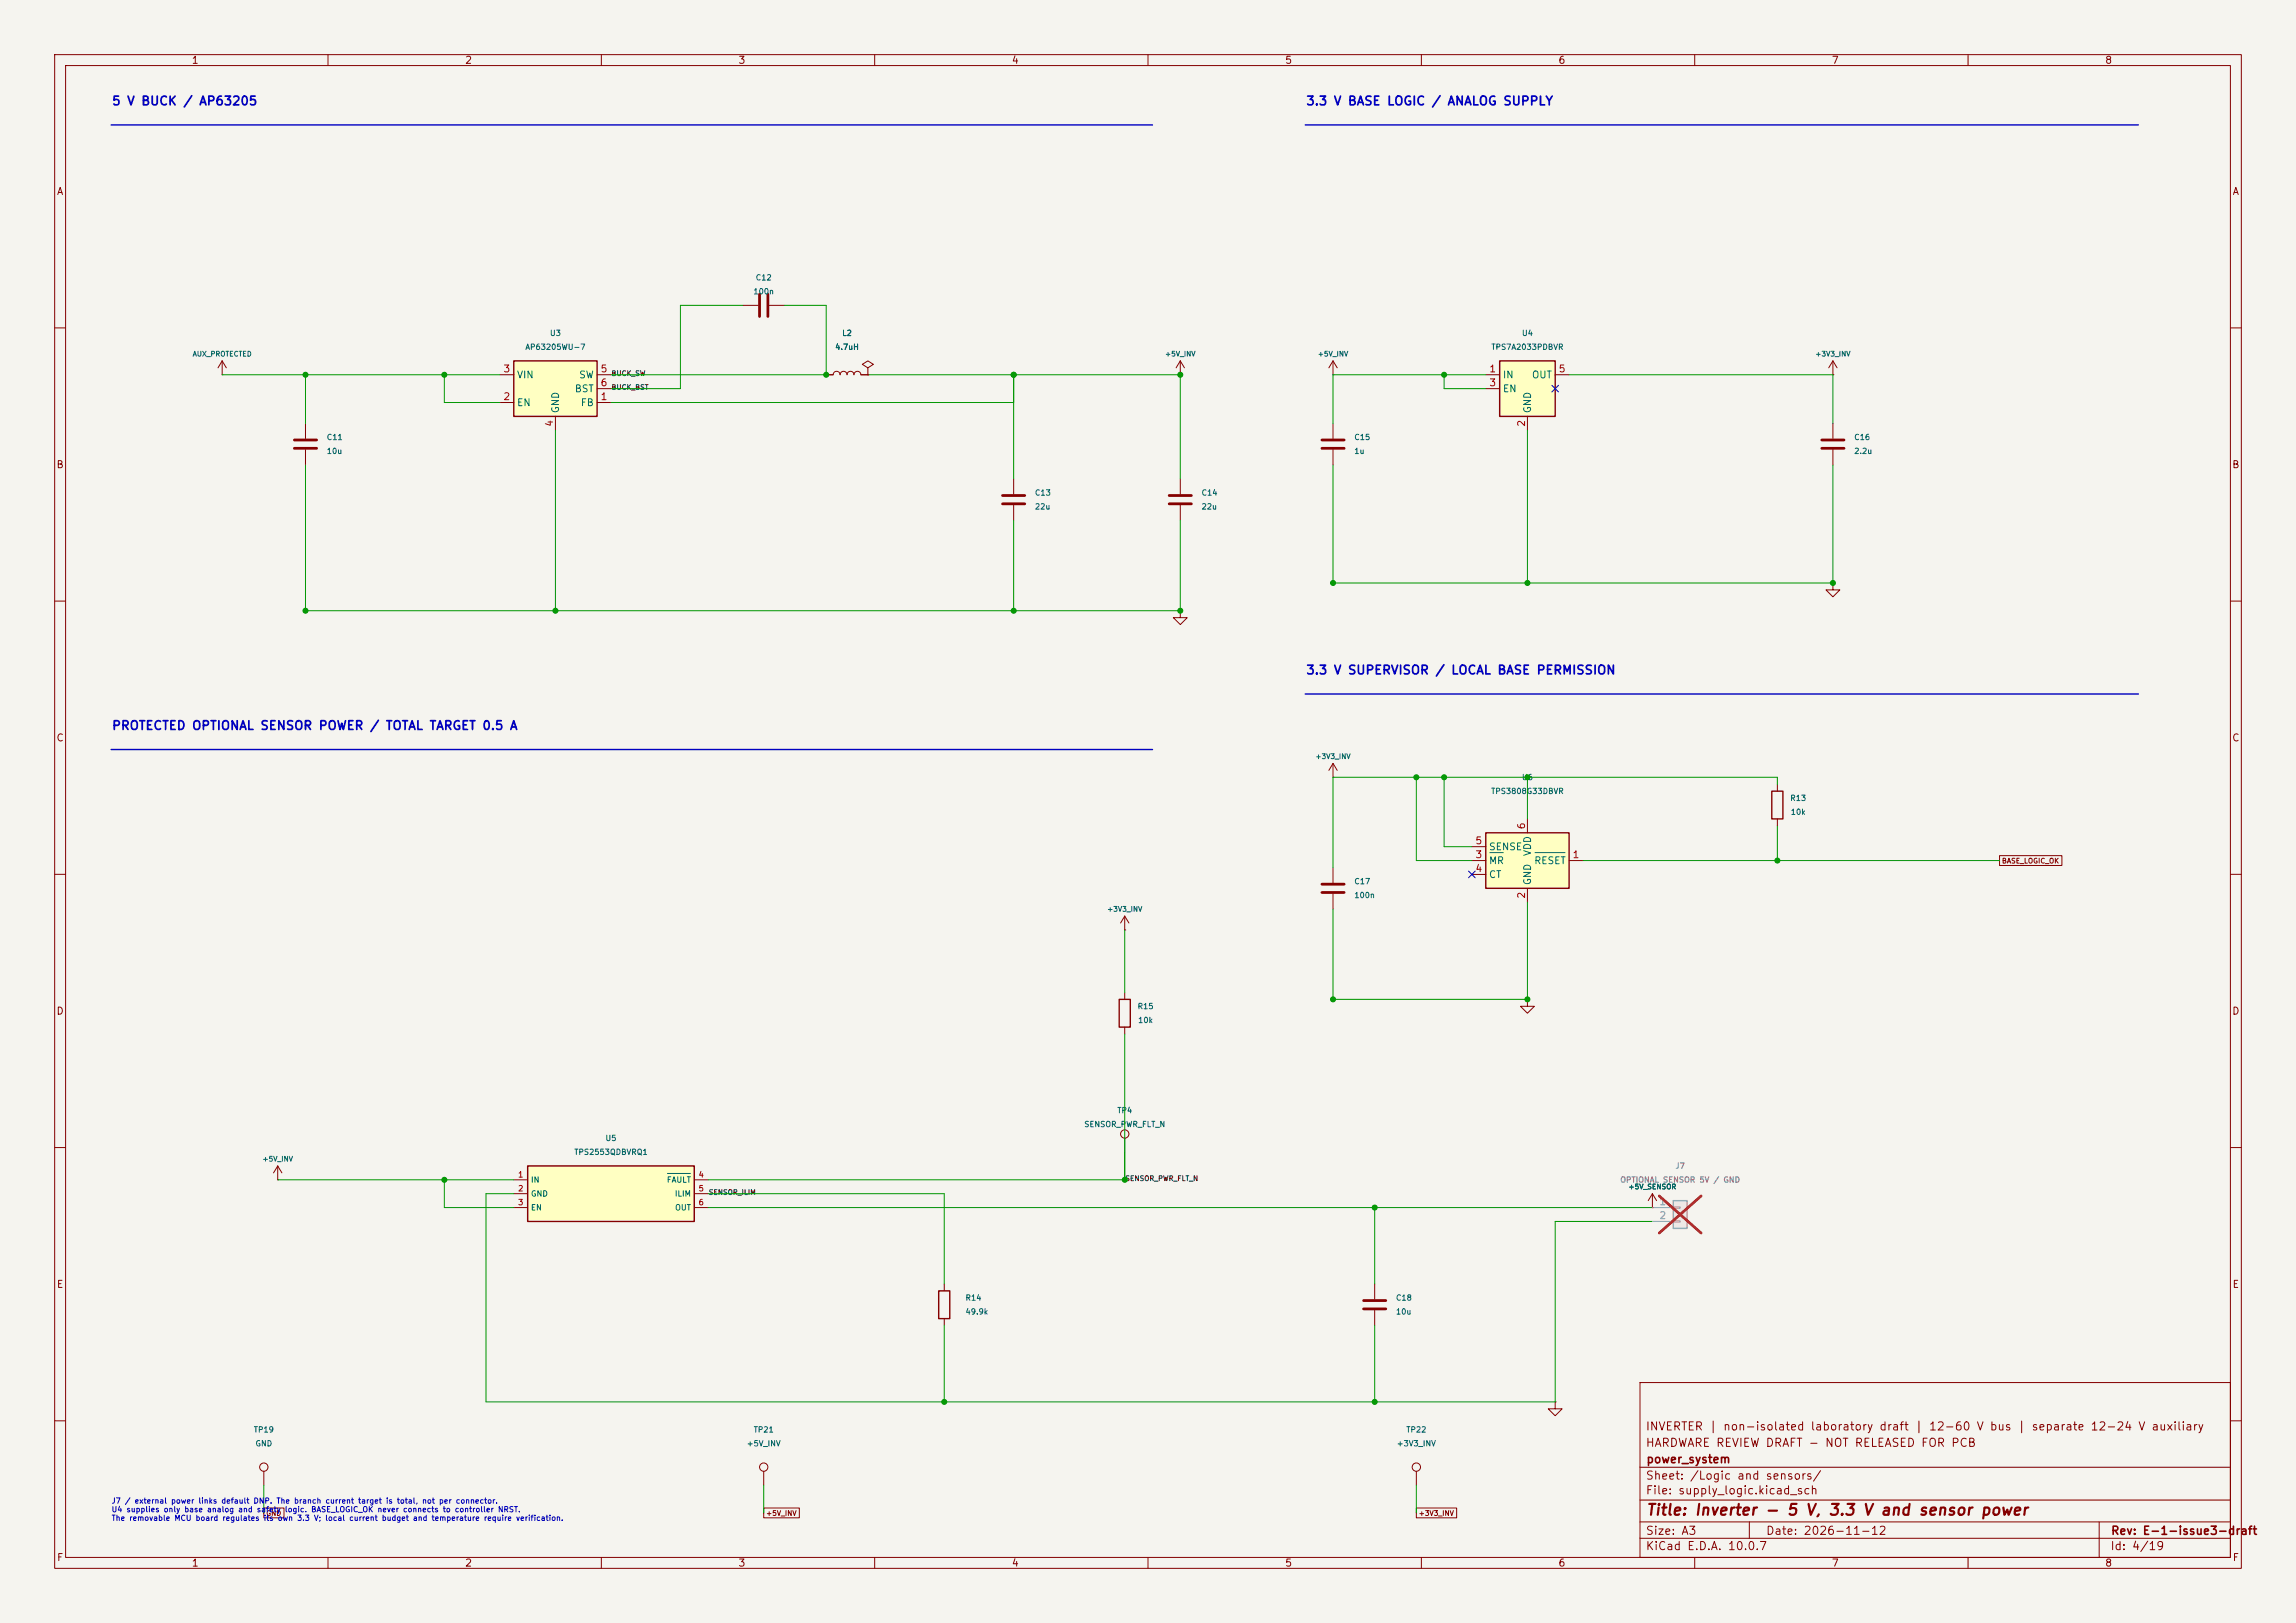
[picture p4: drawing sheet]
<svg xmlns="http://www.w3.org/2000/svg" width="420mm" height="297mm" viewBox="0 0 420 297" stroke-linecap="round" stroke-linejoin="round" font-family="sans-serif">
<defs><g id="words">
<text font-size="2" fill="#840000" x="301" y="277.8">Title: Inverter - 5 V, 3.3 V and sensor power</text>
<g font-size="1.6" fill="#0000c2">
<text x="20.4" y="19.7">5 V BUCK / AP63205</text>
<text x="238.8" y="19.7">3.3 V BASE LOGIC / ANALOG SUPPLY</text>
<text x="238.8" y="123.8">3.3 V SUPERVISOR / LOCAL BASE PERMISSION</text>
<text x="20.4" y="134">PROTECTED OPTIONAL SENSOR POWER / TOTAL TARGET 0.5 A</text>
</g>
<g font-size="1.5" fill="#840000">
<text x="300.9" y="262.1">INVERTER | non-isolated laboratory draft | 12-60 V bus | separate 12-24 V auxiliary</text>
<text x="300.9" y="265.1">HARDWARE REVIEW DRAFT - NOT RELEASED FOR PCB</text>
<text x="301" y="268.1">power_system</text>
<text x="300.9" y="273.8">File: supply_logic.kicad_sch</text>
<text x="300.9" y="271.1">Sheet: /Logic and sensors/</text>
<text x="300.9" y="281.2">Size: A3</text>
<text x="322.9" y="281.2">Date: 2026-11-12</text>
<text x="386" y="281.2">Rev: E-1-issue3-draft</text>
<text x="300.9" y="284">KiCad E.D.A. 10.0.7</text>
<text x="385.9" y="284">Id: 4/19</text>
</g>
<g font-size="1.3" fill="#840000">
<text x="35" y="12">1</text>
<text x="85" y="12">2</text>
<text x="135" y="12">3</text>
<text x="185" y="12">4</text>
<text x="235" y="12">5</text>
<text x="285" y="12">6</text>
<text x="335" y="12">7</text>
<text x="385" y="12">8</text>
<text x="10.3" y="36">A</text>
<text x="408.3" y="36">A</text>
<text x="10.2" y="86">B</text>
<text x="408.2" y="86">B</text>
<text x="10.2" y="136">C</text>
<text x="408.2" y="136">C</text>
<text x="10.2" y="186">D</text>
<text x="408.2" y="186">D</text>
<text x="10.3" y="236">E</text>
<text x="408.3" y="236">E</text>
<text x="10.3" y="286">F</text>
<text x="35" y="287">1</text>
<text x="85" y="287">2</text>
<text x="135" y="287">3</text>
<text x="185" y="287">4</text>
<text x="235" y="287">5</text>
<text x="285" y="287">6</text>
<text x="335" y="287">7</text>
<text x="385" y="287">8</text>
<text x="408.3" y="286">F</text>
</g>
<g font-size="1.3" fill="#a90000">
<text x="92" y="68.4">3</text>
<text x="109.8" y="68.4">5</text>
<text x="109.8" y="71">6</text>
<text x="272.3" y="68.4">1</text>
<text x="272.3" y="71">3</text>
<text x="285" y="68.4">5</text>
<text x="92" y="73.5">2</text>
<text x="109.8" y="73.5">1</text>
<text x="101.5" y="78.2" transform="rotate(-90 101.5 78.2)">4</text>
<text x="279.3" y="78.2" transform="rotate(-90 279.3 78.2)">2</text>
<text x="269.8" y="154.8">5</text>
<text x="279.3" y="151.9" transform="rotate(-90 279.3 151.9)">6</text>
<text x="269.8" y="157.3">3</text>
<text x="269.8" y="159.9">4</text>
<text x="287.6" y="157.3">1</text>
<text x="279.3" y="164.6" transform="rotate(-90 279.3 164.6)">2</text>
</g>
<g font-size="1.3" fill="#006464">
<text x="94.5" y="69.5">VIN</text>
<text x="105.8" y="69.5">SW</text>
<text x="274.8" y="69.5">IN</text>
<text x="280.1" y="69.5">OUT</text>
<text x="94.5" y="74.6">EN</text>
<text x="102.6" y="75.7" transform="rotate(-90 102.6 75.7)">GND</text>
<text x="105" y="72.1">BST</text>
<text x="106.1" y="74.6">FB</text>
<text x="274.8" y="72.1">EN</text>
<text x="280.4" y="75.7" transform="rotate(-90 280.4 75.7)">GND</text>
<text x="272.3" y="155.9">SENSE</text>
<text x="272.3" y="158.4">MR</text>
<text x="272.3" y="161">CT</text>
<text x="280.4" y="156.8" transform="rotate(-90 280.4 156.8)">VDD</text>
<text x="280.5" y="158.4">RESET</text>
<text x="280.4" y="162.1" transform="rotate(-90 280.4 162.1)">GND</text>
</g>
<g font-size="1.3" fill="#a5a4a2">
<text x="303.4" y="220.8">1</text>
<text x="303.4" y="223.4">2</text>
</g>
<g font-size="1" fill="#006464">
<text x="138.1" y="51.6">C12</text>
<text x="137.7" y="54.1">100n</text>
<text x="96" y="64.3">AP63205WU-7</text>
<text x="100.5" y="61.7">U3</text>
<text x="152.7" y="64.3">4.7uH</text>
<text x="154" y="61.7">L2</text>
<text x="272.7" y="64.3">TPS7A2033PDBVR</text>
<text x="278.3" y="61.7">U4</text>
<text x="59.7" y="80.8">C11</text>
<text x="59.7" y="83.3">10u</text>
<text x="247.6" y="80.8">C15</text>
<text x="247.6" y="83.3">1u</text>
<text x="339.1" y="80.8">C16</text>
<text x="339.1" y="83.3">2.2u</text>
<text x="189.2" y="90.9">C13</text>
<text x="189.2" y="93.5">22u</text>
<text x="219.7" y="90.9">C14</text>
<text x="219.7" y="93.5">22u</text>
<text x="278.3" y="143">U6</text>
<text x="272.7" y="145.5">TPS3808G33DBVR</text>
<text x="327.4" y="146.8">R13</text>
<text x="327.5" y="149.3">10k</text>
<text x="247.6" y="162">C17</text>
<text x="247.6" y="164.6">100n</text>
<text x="208" y="184.9">R15</text>
<text x="208.1" y="187.4">10k</text>
<text x="204.3" y="204">TP4</text>
<text x="110.7" y="209">U5</text>
<text x="198.2" y="206.5">SENSOR_PWR_FLT_N</text>
<text x="104.9" y="211.6">TPS2553QDBVRQ1</text>
<text x="97" y="216.7">IN</text>
<text x="97" y="219.2">GND</text>
<text x="97" y="221.7">EN</text>
<text x="121.9" y="216.7">FAULT</text>
<text x="123.3" y="219.2">ILIM</text>
<text x="123.4" y="221.7">OUT</text>
<text x="176.5" y="238.2">R14</text>
<text x="255.3" y="238.2">C18</text>
<text x="176.5" y="240.8">49.9k</text>
<text x="255.3" y="240.8">10u</text>
<text x="46.3" y="262.4">TP19</text>
<text x="137.8" y="262.4">TP21</text>
<text x="257.1" y="262.4">TP22</text>
<text x="46.6" y="264.9">GND</text>
<text x="136.5" y="264.9">+5V_INV</text>
<text x="255.4" y="264.9">+3V3_INV</text>
</g>
<g font-size="1" fill="#a90000">
<text x="94.7" y="215.7">1</text>
<text x="127.7" y="215.7">4</text>
<text x="94.7" y="218.3">2</text>
<text x="94.7" y="220.8">3</text>
<text x="127.7" y="218.3">5</text>
<text x="127.7" y="220.8">6</text>
</g>
<g font-size="1" fill="#939391">
<text x="306.4" y="214.1">J7</text>
<text x="296.3" y="216.7">OPTIONAL SENSOR 5V / GND</text>
</g>
<g font-size="1" fill="#0000c2">
<text x="20.3" y="275.4">J7 / external power links default DNP. The branch current target is total, not per connector.</text>
<text x="20.3" y="277">U4 supplies only base analog and safety logic. BASE_LOGIC_OK never connects to controller NRST.</text>
<text x="20.3" y="278.5">The removable MCU board regulates its own 3.3 V; local current budget and temperature require verification.</text>
</g>
<g font-size=".9" fill="#006464">
<text x="35.1" y="65.5">AUX_PROTECTED</text>
<text x="213" y="65.5">+5V_INV</text>
<text x="241" y="65.5">+5V_INV</text>
<text x="332" y="65.5">+3V3_INV</text>
<text x="240.5" y="139.1">+3V3_INV</text>
<text x="202.4" y="167.1">+3V3_INV</text>
<text x="47.9" y="212.8">+5V_INV</text>
<text x="297.8" y="217.9">+5V_SENSOR</text>
</g>
<g font-size=".9" fill="#0f0f0f">
<text x="111.8" y="71.6">BUCK_BST</text>
<text x="111.8" y="69">BUCK_SW</text>
<text x="129.6" y="218.9">SENSOR_ILIM</text>
<text x="205.8" y="216.3">SENSOR_PWR_FLT_N</text>
</g>
<g font-size=".9" fill="#840000">
<text x="366.1" y="158.2">BASE_LOGIC_OK</text>
<text x="48.6" y="277.6">GND</text>
<text x="140" y="277.6">+5V_INV</text>
<text x="259.4" y="277.6">+3V3_INV</text>
</g>
</g></defs>
<path d="M0 0h420v297h-420z" fill="#f5f4ef" stroke="#f5f4ef" stroke-width=".18"/>
<g fill="none" stroke="#840000" stroke-width=".18">
<path d="M10 10h400v277h-400zM12 12h396v273h-396zM60 10v2M110 10v2M160 10v2M210 10v2M260 10v2M310 10v2M360 10v2M10 60h2M408 60h2M10 110h2"/>
<path d="M408 110h2M10 160h2M408 160h2M10 210h2M408 210h2M284.5 256.5v1.3h1.2l-1.2 1.3-1.3-1.3h1.3M284.5 256.5h.1M300 253h108v32h-108zM10 260h2M300 278.5h108M300 274.5h108M300 268.5h108"/>
<path d="M320 278.5v3M384 278.5v6.5M408 260h2M60 285v2M110 285v2M160 285v2M210 285v2M260 285v2M300 281.5h108M310 285v2M360 285v2"/>
</g>
<path d="M94 66h15.2v10.2h-15.2z" fill="#ffffc2"/>
<path d="M94 66h15.2v10.2h-15.2z" fill="none" stroke="#840000" stroke-width=".25"/>
<g fill="none" stroke="#840000" stroke-width=".18">
<path d="M91.4 73.7h2.6M91.4 68.6h2.6M101.6 76.2v2.5M109.2 73.7h2.6M109.2 68.6h2.6M109.2 71.1h2.6M151.1 68.6h1.3a.64 .64 0 0 1 .6-.7 .64 .64 0 0 1 .7 .7 .64 .64 0 0 1 .6-.7 .64 .64 0 0 1 .6 .7 .64 .64 0 0 1 .7-.7 .64 .64 0 0 1 .6 .7 .64 .64 0 0 1 .6-.7 .64 .64 0 0 1 .7 .7h1.2M158.7 67.3l1.1-.6-1.1-.7-1 .7 1 .6v1.3M158.7 68.6h.1M335.3 77.5v2.8M335.3 82.3v2.8M279.4 182.9v1.3h1.3l-1.3 1.2-1.3-1.2h1.3"/>
<path d="M279.4 182.9h.1M205.7 208.3v2.5M259.1 269.2v2.6"/>
<circle cx="205.7" cy="207.5" r=".76"/>
<circle cx="259.1" cy="268.5" r=".76"/>
</g>
<path d="M333.2 80.5h4.1M333.2 82h4.1" fill="none" stroke="#840000" stroke-width=".51"/>
<path d="M306.1 219.7h2.5v5.1h-2.5z" fill="#ebeae8"/>
<path d="M306.1 219.7h2.5v5.1h-2.5z" fill="none" stroke="#9c9b98" stroke-width=".25"/>
<path d="M302.3 221h3.8M302.3 223.5h3.8M306.1 220.9h1.2v.2h-1.2zM306.1 223.4h1.2v.2h-1.2z" fill="none" stroke="#9c9b98" stroke-width=".18"/>
<path d="M303.5 218.9l7.7 6.7M311.2 218.9l-7.7 6.7" fill="none" stroke="#e12e31" stroke-width=".46"/>
<path d="M138.9 53.8v4.1M140.5 53.8v4.1M213.9 90.7h4M213.9 92.2h4" fill="none" stroke="#840000" stroke-width=".51"/>
<g fill="none" stroke="#840000" stroke-width=".18">
<path d="M135.9 55.9h2.8M140.7 55.9h2.8M215.9 68.6h.1M215.9 66v2.6M215.9 66l-.8 1.3M215.9 66l.8 1.3M215.9 87.6v2.8M215.9 92.5v2.8M215.9 111.8v1.2h1.3l-1.3 1.3-1.3-1.3h1.3M215.9 111.8h.1M205.7 170.2h.1M205.7 167.6v2.6"/>
<path d="M205.7 167.6l-.7 1.3M205.7 167.6l.8 1.3M205.7 181.6v1.3M205.7 188v1.2M302.3 218.4l-.8 1.3M302.3 218.4l.7 1.3M302.3 218.4v2.6M302.3 221h.1"/>
</g>
<path d="M204.7 182.9h2.1v5.1h-2.1z" fill="none" stroke="#840000" stroke-width=".25"/>
<path d="M96.5 213.4h30.5v10.1h-30.5z" fill="#ffffc2"/>
<path d="M324.1 144.8h2v5.1h-2zM96.5 213.4h30.5v10.1h-30.5z" fill="none" stroke="#840000" stroke-width=".25"/>
<g fill="none" stroke="#840000" stroke-width=".18">
<path d="M243.8 68.6h.1M243.8 66l-.7 1.3M243.8 66l.8 1.3M243.8 66v2.6M325.1 143.5v1.3M325.1 149.9v1.2M94 215.9h2.5M94 218.4h2.5M127 215.9h2.5M127 218.4h2.5M94 221h2.5M127 221h2.5"/>
<path d="M48.3 269.2v2.6"/>
<circle cx="48.3" cy="268.5" r=".76"/>
</g>
<path d="M122.1 214.7h4.2" fill="none" stroke="#006464" stroke-width=".18"/>
<path d="M271.8 152.4h15.2v10.2h-15.2z" fill="#ffffc2"/>
<path d="M271.8 152.4h15.2v10.2h-15.2zM171.7 236.2h2v5.1h-2z" fill="none" stroke="#840000" stroke-width=".25"/>
<g fill="none" stroke="#840000" stroke-width=".18">
<path d="M40.6 68.6h.1M40.6 66l-.7 1.3M40.6 66l.8 1.3M40.6 66v2.6M243.8 77.5v2.8M335.3 68.6h.1M335.3 66l-.8 1.3M335.3 66l.7 1.3M335.3 66v2.6M185.4 87.6v2.8M185.4 92.5v2.8M243.8 82.3v2.8"/>
<path d="M335.3 106.7v1.3h1.2l-1.2 1.2-1.3-1.2h1.3M335.3 106.7h.1M243.8 139.7v2.5M243.8 139.7l-.7 1.3M243.8 139.7l.8 1.3M243.8 142.2h.1M243.8 158.8v2.7M269.2 157.5h2.6M269.2 154.9h2.6M279.4 149.9v2.5M287 157.5h2.6M243.8 163.6v2.8"/>
<path d="M269.2 160h2.6M279.4 162.6v2.5M50.8 215.9h.1M50.8 213.4l-.8 1.2M50.8 213.4l.8 1.2M50.8 213.4v2.5M172.7 234.9v1.3M251.5 234.9v2.8M251.5 239.8v2.8M172.7 241.3v1.3M139.7 269.2v2.6"/>
<circle cx="139.7" cy="268.5" r=".76"/>
</g>
<path d="M272.5 156h2.5M280.8 156h5.5" fill="none" stroke="#006464" stroke-width=".18"/>
<path d="M183.4 90.7h4.1M183.4 92.2h4.1M241.8 80.5h4.1M241.8 82h4.1M241.8 161.8h4.1M241.8 163.3h4.1M249.4 238h4.1M249.4 239.5h4.1" fill="none" stroke="#840000" stroke-width=".51"/>
<path d="M274.3 66h10.2v10.2h-10.2z" fill="#ffffc2"/>
<path d="M274.3 66h10.2v10.2h-10.2z" fill="none" stroke="#840000" stroke-width=".25"/>
<g fill="none" stroke="#840000" stroke-width=".18">
<path d="M55.9 77.5v2.8M151.1 68.6h1.3M157.5 68.6h1.2M158.7 68.6h.1M271.8 68.6h2.5M271.8 71.1h2.5M279.4 76.2v2.5M284.5 68.6h2.5M55.9 82.3v2.8M365.8 156.6h11.4v1.8h-11.4zM302.3 221h.1M48.3 276h3.6v1.8h-3.6z"/>
<path d="M139.7 276h6.5v1.8h-6.5zM259.1 276h7.4v1.8h-7.4z"/>
</g>
<path d="M53.8 80.5h4.1M53.8 82h4.1" fill="none" stroke="#840000" stroke-width=".51"/>
<path d="M20.3 22.9h190.5M238.8 22.9h152.4M20.3 137.2h190.5M238.8 127h152.4" fill="none" stroke="#0000c2" stroke-width=".25"/>
<g fill="none" stroke="#009600" stroke-width=".18">
<path d="M135.9 55.9h-11.4v15.2h-12.7M143.5 55.9h7.6v12.7h-39.3M40.6 68.6h50.8M55.9 68.6v8.9M81.3 68.6v5.1h10.1M101.6 78.7v33.1M111.8 73.7h73.6M158.7 68.6h57.2v19M185.4 68.6v19M264.2 68.6v2.5h7.6M271.8 68.6h-28v8.9M279.4 78.7v28"/>
<path d="M287 68.6h48.3v8.9M55.9 85.1v26.7h160v-16.5M185.4 95.3v16.5M243.8 85.1v21.6h91.5v-21.6M259.1 142.2v15.3h10.1M264.2 142.2v12.7h5M279.4 142.2v7.7M289.6 157.5h76.2M325.1 143.5v-1.3h-81.3v16.6M325.1 151.1v6.4M205.7 170.2v11.4M279.4 165.1v17.8h-35.6v-16.5"/>
<path d="M205.7 189.2v26.7h-76.2M50.8 215.9h43.2M81.3 215.9v5.1h12.7M94 218.4h-5.1v38.1h195.6v-33h17.8M129.5 218.4h43.2v16.5M129.5 221h172.8M251.5 221v13.9M172.7 242.6v13.9M251.5 242.6v13.9M48.3 271.8v5.1M139.7 271.8v5.1M259.1 271.8v5.1"/>
</g>
<path d="M283.9 70.5l1.2 1.2M285.1 70.5l-1.2 1.2M268.6 159.4l1.2 1.2M269.8 159.4l-1.2 1.2" fill="none" stroke="#000084" stroke-width=".18"/>
<path d="M302.3 221h3.8M302.3 223.5h3.8" fill="none" stroke="#9c9b98" stroke-width=".18"/>
<path d="M303.5 218.9l7.7 6.7M311.2 218.9l-7.7 6.7" fill="none" stroke="#e12e31" stroke-width=".46"/>
<g fill="#009600" stroke="#009600" stroke-width=".18">
<circle cx="55.9" cy="68.6" r=".46"/>
<circle cx="81.3" cy="68.6" r=".46"/>
<circle cx="101.6" cy="111.8" r=".46"/>
<circle cx="151.1" cy="68.6" r=".46"/>
<circle cx="185.4" cy="68.6" r=".46"/>
<circle cx="215.9" cy="111.8" r=".46"/>
<circle cx="185.4" cy="111.8" r=".46"/>
<circle cx="215.9" cy="68.6" r=".46"/>
<circle cx="279.4" cy="106.7" r=".46"/>
<circle cx="243.8" cy="106.7" r=".46"/>
<circle cx="251.5" cy="221" r=".46"/>
<circle cx="251.5" cy="256.5" r=".46"/>
<circle cx="172.7" cy="256.5" r=".46"/>
<circle cx="264.2" cy="68.6" r=".46"/>
<circle cx="335.3" cy="106.7" r=".46"/>
<circle cx="259.1" cy="142.2" r=".46"/>
<circle cx="279.4" cy="142.2" r=".46"/>
<circle cx="264.2" cy="142.2" r=".46"/>
<circle cx="325.1" cy="157.5" r=".46"/>
<circle cx="243.8" cy="182.9" r=".46"/>
<circle cx="279.4" cy="182.9" r=".46"/>
<circle cx="55.9" cy="111.8" r=".46"/>
<circle cx="81.3" cy="215.9" r=".46"/>
<circle cx="205.7" cy="215.9" r=".46"/>
</g>
<use href="#words"/>
</svg>
